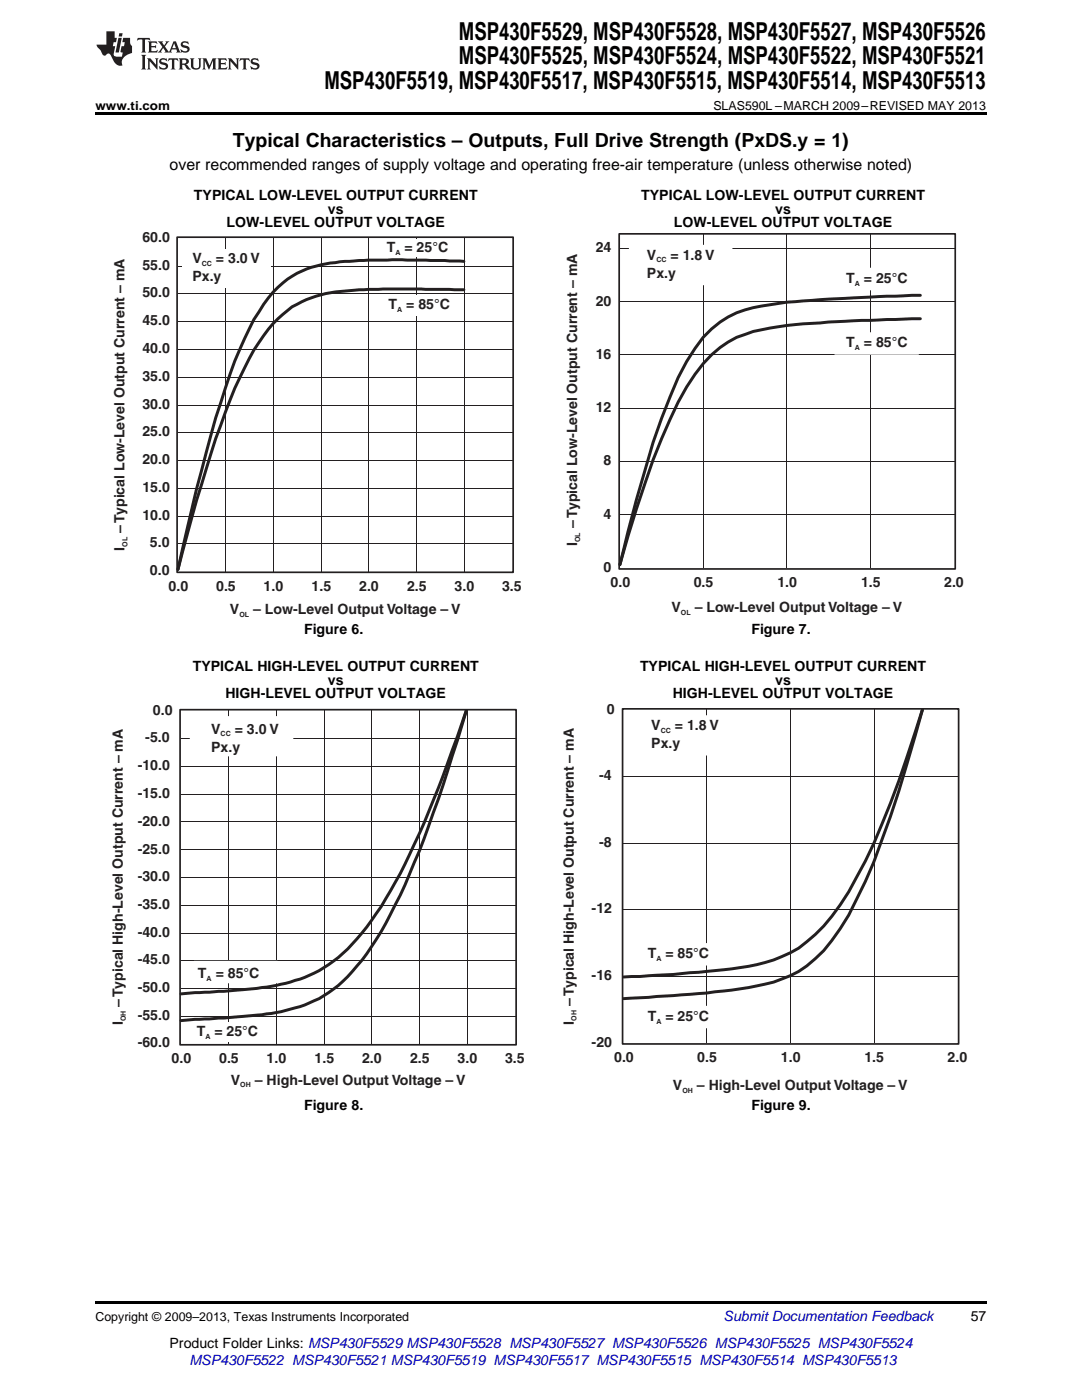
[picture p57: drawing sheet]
<svg xmlns="http://www.w3.org/2000/svg" width="216mm" height="279mm" viewBox="0 0 216 279" stroke-linecap="round" stroke-linejoin="round" font-family="sans-serif">
<defs><g id="words">
<g font-size="4.9">
<text x="91.6" y="7.9">MSP430F5529, MSP430F5528, MSP430F5527, MSP430F5526</text>
<text x="64.7" y="17.8">MSP430F5519, MSP430F5517, MSP430F5515, MSP430F5514, MSP430F5513</text>
<text x="91.6" y="12.8">MSP430F5525, MSP430F5524, MSP430F5522, MSP430F5521</text>
</g>
<text font-size="3.9" x="46.5" y="29.3">Typical Characteristics – Outputs, Full Drive Strength (PxDS.y = 1)</text>
<text font-size="3.2" x="33.8" y="34">over recommended ranges of supply voltage and operating free-air temperature (unless otherwise noted)</text>
<g font-size="2.8">
<text x="38.7" y="40">TYPICAL LOW-LEVEL OUTPUT CURRENT</text>
<text x="128" y="40">TYPICAL LOW-LEVEL OUTPUT CURRENT</text>
<text x="45.2" y="45.3">LOW-LEVEL OUTPUT VOLTAGE</text>
<text x="65.4" y="42.7">vs</text>
<text x="134.5" y="45.3">LOW-LEVEL OUTPUT VOLTAGE</text>
<text x="154.7" y="42.7">vs</text>
<text x="60.7" y="126.5">Figure 6.</text>
<text x="149.9" y="126.5">Figure 7.</text>
<text x="38.5" y="133.9">TYPICAL HIGH-LEVEL OUTPUT CURRENT</text>
<text x="65.4" y="136.6">vs</text>
<text x="127.7" y="133.9">TYPICAL HIGH-LEVEL OUTPUT CURRENT</text>
<text x="154.7" y="136.6">vs</text>
<text x="45" y="139.3">HIGH-LEVEL OUTPUT VOLTAGE</text>
<text x="134.2" y="139.3">HIGH-LEVEL OUTPUT VOLTAGE</text>
<text x="60.7" y="221.6">Figure 8.</text>
<text x="149.9" y="221.6">Figure 9.</text>
<text x="193.7" y="263.6">57</text>
<text x="33.8" y="269">Product Folder Links: MSP430F5529 MSP430F5528 MSP430F5527 MSP430F5526 MSP430F5525 MSP430F5524</text>
</g>
<g font-size="2.8" fill="#231f20">
<text x="28.4" y="53.9">55.0</text>
<text x="28.4" y="48.4">60.0</text>
<text x="38.4" y="52.5">V</text>
<text x="43.1" y="52.5">= 3.0 V</text>
<text x="77.2" y="50.3">T = 25°C</text>
<text x="118.9" y="50.3">24</text>
<text x="129.1" y="51.8">V</text>
<text x="133.8" y="51.8">= 1.8 V</text>
<text x="28.4" y="59.4">50.0</text>
<text x="38.4" y="56.1">Px.y</text>
<text x="129.1" y="55.4">Px.y</text>
<text x="168.9" y="56.4">T = 25°C</text>
<text x="28.4" y="64.9">45.0</text>
<text x="77.5" y="61.7">T = 85°C</text>
<text x="118.9" y="61">20</text>
<text x="28.4" y="70.5">40.0</text>
<text x="118.9" y="71.6">16</text>
<text x="168.9" y="69.3">T = 85°C</text>
<text x="28.4" y="76">35.0</text>
<text x="28.4" y="81.6">30.0</text>
<text x="118.9" y="82.2">12</text>
<text x="28.4" y="87">25.0</text>
<text x="28.4" y="92.6">20.0</text>
<text x="120.4" y="92.8">8</text>
<text x="28.4" y="98.1">15.0</text>
<text x="24.9" y="106.4" transform="rotate(-90 24.9 106.4)">– Typical Low-Level Output Current – mA</text>
<text x="28.4" y="103.7">10.0</text>
<text x="115.2" y="105.5" transform="rotate(-90 115.2 105.5)">– Typical Low-Level Output Current – mA</text>
<text x="120.4" y="103.5">4</text>
<text x="24.9" y="109.9" transform="rotate(-90 24.9 109.9)">I</text>
<text x="29.9" y="109.2">5.0</text>
<text x="115.2" y="109" transform="rotate(-90 115.2 109)">I</text>
<text x="29.9" y="114.7">0.0</text>
<text x="33.6" y="117.9">0.0</text>
<text x="43.1" y="117.9">0.5</text>
<text x="52.6" y="117.9">1.0</text>
<text x="62.2" y="117.9">1.5</text>
<text x="71.7" y="117.9">2.0</text>
<text x="81.2" y="117.9">2.5</text>
<text x="90.7" y="117.9">3.0</text>
<text x="100.2" y="117.9">3.5</text>
<text x="120.4" y="114.1">0</text>
<text x="121.8" y="117.2">0.0</text>
<text x="138.4" y="117.2">0.5</text>
<text x="155.1" y="117.2">1.0</text>
<text x="171.8" y="117.2">1.5</text>
<text x="188.4" y="117.2">2.0</text>
<text x="45.9" y="122.5">V</text>
<text x="50.5" y="122.5">– Low-Level Output Voltage – V</text>
<text x="134" y="122.1">V</text>
<text x="138.6" y="122.1">– Low-Level Output Voltage – V</text>
<text x="30.5" y="142.6">0.0</text>
<text x="121.1" y="142.4">0</text>
<text x="29" y="148.2">-5.0</text>
<text x="42.1" y="146.4">V</text>
<text x="42.1" y="150">Px.y</text>
<text x="46.8" y="146.4">= 3.0 V</text>
<text x="130" y="145.7">V</text>
<text x="130" y="149.3">Px.y</text>
<text x="134.7" y="145.7">= 1.8 V</text>
<text x="27.5" y="153.6">-10.0</text>
<text x="119.6" y="155.7">-4</text>
<text x="27.5" y="159.2">-15.0</text>
<text x="27.5" y="164.7">-20.0</text>
<text x="27.5" y="170.3">-25.0</text>
<text x="119.6" y="169">-8</text>
<text x="27.5" y="175.8">-30.0</text>
<text x="27.5" y="181.3">-35.0</text>
<text x="118.1" y="182.3">-12</text>
<text x="27.5" y="186.9">-40.0</text>
<text x="129.2" y="191.2">T = 85°C</text>
<text x="27.5" y="192.4">-45.0</text>
<text x="39.5" y="195.2">T = 85°C</text>
<text x="118.1" y="195.6">-16</text>
<text x="24.5" y="201" transform="rotate(-90 24.5 201)">– Typical High-Level Output Current – mA</text>
<text x="27.5" y="203.5">-55.0</text>
<text x="27.5" y="198">-50.0</text>
<text x="114.5" y="200.8" transform="rotate(-90 114.5 200.8)">– Typical High-Level Output Current – mA</text>
<text x="129.2" y="203.7">T = 25°C</text>
<text x="24.5" y="204.6" transform="rotate(-90 24.5 204.6)">I</text>
<text x="27.5" y="209">-60.0</text>
<text x="39.3" y="206.8">T = 25°C</text>
<text x="114.5" y="204.5" transform="rotate(-90 114.5 204.5)">I</text>
<text x="118.1" y="208.9">-20</text>
<text x="34.2" y="212.2">0.0</text>
<text x="43.7" y="212.2">0.5</text>
<text x="53.2" y="212.2">1.0</text>
<text x="62.8" y="212.2">1.5</text>
<text x="72.3" y="212.2">2.0</text>
<text x="81.8" y="212.2">2.5</text>
<text x="91.3" y="212.2">3.0</text>
<text x="100.8" y="212.2">3.5</text>
<text x="122.5" y="212">0.0</text>
<text x="139.1" y="212">0.5</text>
<text x="155.8" y="212">1.0</text>
<text x="172.5" y="212">1.5</text>
<text x="189.1" y="212">2.0</text>
<text x="46.1" y="216.5">V</text>
<text x="50.8" y="216.5">– High-Level Output Voltage – V</text>
<text x="134.3" y="217.5">V</text>
<text x="139.1" y="217.5">– High-Level Output Voltage – V</text>
</g>
<g font-size="2.8" fill="#0000c8">
<text x="144.4" y="263.6">Submit Documentation Feedback</text>
<text x="37.8" y="272.5">MSP430F5522 MSP430F5521 MSP430F5519 MSP430F5517 MSP430F5515 MSP430F5514 MSP430F5513</text>
</g>
<g font-size="2.5">
<text x="19" y="21.9">www.ti.com</text>
<text x="142.3" y="21.9">SLAS590L –MARCH 2009–REVISED MAY 2013</text>
<text x="19" y="263.6">Copyright © 2009–2013, Texas Instruments Incorporated</text>
</g>
<g font-size="1.4" fill="#231f20">
<text x="40.3" y="53">CC</text>
<text x="78.9" y="50.8">A</text>
<text x="131" y="52.4">CC</text>
<text x="170.6" y="57">A</text>
<text x="79.2" y="62.3">A</text>
<text x="170.6" y="69.9">A</text>
<text x="25.4" y="109.1" transform="rotate(-90 25.4 109.1)">OL</text>
<text x="115.7" y="108.2" transform="rotate(-90 115.7 108.2)">OL</text>
<text x="47.8" y="123">OL</text>
<text x="135.9" y="122.7">OL</text>
<text x="44" y="147">CC</text>
<text x="131.8" y="146.2">CC</text>
<text x="131" y="191.8">A</text>
<text x="41.2" y="195.7">A</text>
<text x="25.1" y="203.9" transform="rotate(-90 25.1 203.9)">OH</text>
<text x="115" y="203.7" transform="rotate(-90 115 203.7)">OH</text>
<text x="41" y="207.3">A</text>
<text x="131" y="204.3">A</text>
<text x="47.9" y="217">OH</text>
<text x="136.2" y="218.1">OH</text>
</g>
</g></defs>
<path d="M19 259.7h177.8v.5h-177.8z" fill="#000"/>
<g fill="#fff">
<path d="M66.9 223.3h.3v.7h-.3z"/>
<path d="M156.1 223.3h.4v.7h-.4z"/>
</g>
<path d="M124.4 155h66.7M141 141.6v66.6M157.7 141.6v66.6M174.4 141.6v66.6M124.4 168.3h66.7M124.4 194.8h66.7M124.4 181.6h66.7" fill="none" stroke="#231f20" stroke-width=".2"/>
<path d="M184 141.6l-1.4 4.4a186.3 186.3 0 0 1-9.9 25.9l-1.7 3.1a38.4 38.4 0 0 1-11.6 14.2 34 34 0 0 1-15 4.3l-3.4 .4a201.9 201.9 0 0 1-16.6 1.1M184.1 141.6l-1.5 5.1a216.2 216.2 0 0 1-9.9 29.2l-1.7 3.5a44.8 44.8 0 0 1-6.6 10.3 22.2 22.2 0 0 1-13.4 7.1 201.6 201.6 0 0 1-25 2.4l-1.6 .1" fill="none" stroke="#231f20" stroke-width=".59"/>
<path d="M124.2 141.5h67.1v66.8h-67.1z" fill="none" stroke="#231f20" stroke-width=".34"/>
<path d="M126.4 142.9h20.6v7.7h-20.6z" fill-rule="evenodd" fill="#fff"/>
<path d="M126.4 142.9h20.6v7.7h-20.6z" fill="none" stroke="#fff" stroke-width=".34"/>
<path d="M127 200.9h16.6v4.1h-16.6z" fill-rule="evenodd" fill="#fff"/>
<path d="M127 200.9h16.6v4.1h-16.6z" fill="none" stroke="#fff" stroke-width=".34"/>
<path d="M127 188.4h16.6v4.1h-16.6z" fill-rule="evenodd" fill="#fff"/>
<path d="M127 188.4h16.6v4.1h-16.6z" fill="none" stroke="#fff" stroke-width=".34"/>
<g fill="none" stroke="#231f20" stroke-width=".2">
<path d="M36.1 158.5h66.7M36.1 152.9h66.7M36.1 147.4h66.7M45.6 141.8v66.6M55.1 141.8v66.6M64.7 141.8v66.6M74.2 141.8v66.6M83.7 141.8v66.6M93.2 141.8v66.6M36.1 175.1h66.7M36.1 169.6h66.7M36.1 164h66.7"/>
<path d="M36.1 197.3h66.7M36.1 191.7h66.7M36.1 186.2h66.7M36.1 180.6h66.7M36.1 202.8h66.7"/>
</g>
<path d="M36.1 198.4l5.7-.4a132.6 132.6 0 0 0 13.3-1.3 26.7 26.7 0 0 0 17.2-10.5 90.2 90.2 0 0 0 11.4-19.9 275.1 275.1 0 0 0 9.3-24.5 291.9 291.9 0 0 1-10.3 30.3 89.4 89.4 0 0 1-10.4 19.5 26.4 26.4 0 0 1-9.6 8.1 39.4 39.4 0 0 1-14.2 3.1l-12.4 .9" fill="none" stroke="#231f20" stroke-width=".59"/>
<path d="M35.9 141.6h67.1v66.9h-67.1z" fill="none" stroke="#231f20" stroke-width=".34"/>
<path d="M38 143.1h20.4v7.7h-20.4z" fill-rule="evenodd" fill="#fff"/>
<path d="M38 143.1h20.4v7.7h-20.4z" fill="none" stroke="#fff" stroke-width=".34"/>
<g fill="#fff">
<path d="M37 204h16.6v4h-16.6z" fill-rule="evenodd"/>
<path d="M38.7 191.9h16.6v4.2h-16.6z" fill-rule="evenodd"/>
</g>
<path d="M38.7 191.9h16.6v4.2h-16.6z" fill="none" stroke="#fff" stroke-width=".34"/>
<g fill="#fff">
<path d="M66.9 128.3h.3v.7h-.3z"/>
<path d="M156.1 128.3h.4v.7h-.4z"/>
</g>
<g fill="none" stroke="#231f20" stroke-width=".2">
<path d="M35.5 58.6h66.7M35.5 53.1h66.7M45 47.5v66.6M54.5 47.5v66.6M64.1 47.5v66.6M73.6 47.5v66.6M83.1 47.5v66.6M92.6 47.5v66.6M35.5 75.3h66.7M35.5 69.7h66.7M35.5 64.2h66.7M35.5 97.4h66.7"/>
<path d="M35.5 91.9h66.7M35.5 86.3h66.7M35.5 80.8h66.7M35.5 108.5h66.7M35.5 103h66.7"/>
</g>
<path d="M92.6 52.2l-3.8-.2a251.9 251.9 0 0 0-20.9 .2 22.5 22.5 0 0 0-10.5 3.5 20.2 20.2 0 0 0-5.7 6.5 57.1 57.1 0 0 0-4.9 9.9l-.9 2.5a284.9 284.9 0 0 0-8.5 30.8l-1.9 8.2a353.1 353.1 0 0 1 8.6-28.7 78.3 78.3 0 0 1 7.6-16.6 24.1 24.1 0 0 1 6.6-7.1 23.7 23.7 0 0 1 8.6-2.9l4.8-.5 4.7-.1 16.2 .1" fill="none" stroke="#231f20" stroke-width=".59"/>
<path d="M35.3 47.3h67.1v66.9h-67.1z" fill="none" stroke="#231f20" stroke-width=".34"/>
<g fill="#fff">
<path d="M36.3 49.7h17.7v7.7h-17.7z" fill-rule="evenodd"/>
<path d="M75 47.7h16.5v3.6h-16.5z" fill-rule="evenodd"/>
<path d="M75.3 58.9h16.6v4.2h-16.6z" fill-rule="evenodd"/>
</g>
<path d="M123.7 49.6h66.7M140.4 46.8v66.6M157 46.8v66.6M173.7 46.8v66.6M123.7 70.8h66.7M123.7 60.3h66.7M123.7 92.1h66.7M123.7 81.5h66.7M123.7 102.8h66.7" fill="none" stroke="#231f20" stroke-width=".2"/>
<path d="M183.6 58.9l-14.9 .6a122.5 122.5 0 0 0-18.4 1.9 18 18 0 0 0-11.6 8.1l-1.7 2.6a106 106 0 0 0-8.3 21.7l-1.7 5.9-3.3 13M183.6 63.6l-9.9 .3a169 169 0 0 0-18.4 1.3 24.7 24.7 0 0 0-10 3.1 24.1 24.1 0 0 0-8.3 8.9 123.2 123.2 0 0 0-10 24.3l-3.3 11.1" fill="none" stroke="#231f20" stroke-width=".59"/>
<path d="M123.5 46.7h67.1v66.8h-67.1z" fill="none" stroke="#231f20" stroke-width=".34"/>
<path d="M125.7 49h20.3v7.8h-20.3z" fill-rule="evenodd" fill="#fff"/>
<path d="M125.7 49h20.3v7.8h-20.3z" fill="none" stroke="#fff" stroke-width=".34"/>
<path d="M166.6 53.6h16.6v4.2h-16.6z" fill-rule="evenodd" fill="#fff"/>
<path d="M166.6 53.6h16.6v4.2h-16.6z" fill="none" stroke="#fff" stroke-width=".34"/>
<path d="M166.6 66.5h16.6v4.1h-16.6z" fill-rule="evenodd" fill="#fff"/>
<path d="M166.6 66.5h16.6v4.1h-16.6z" fill="none" stroke="#fff" stroke-width=".34"/>
<path d="M19 22.5h177.8v.5h-177.8z" fill="#000"/>
<g fill="#231f20">
<path d="M27.5 7.6l-.1 .5 .4-.2h.6v.1v2.1l-.2 .4h1l-.3-.4v-2.1l.1-.1h.5l.5 .2-.2-.5zM29.5 8.3l.2 .3v1.5l-.2 .4h1.8l.2-.6a1.04 1.04 0 0 1-1.3 .2v-.7h.6l.3 .2v-.6l-.3 .2h-.6v-.6l.8-.1 .4 .3-.2-.5zM31.5 8.3l.9 1.1-.9 1.1h.8l-.2-.2 .5-.7 .4 .7-.2 .2h1.5l-.1-.2 .1-.4h.9l.1 .4-.2 .2h1l-.3-.3-.7-1.9h-.5l-.9 2-.8-1 .9-1h-.8l.1 .3-.3 .5-.4-.6 .2-.2zM34.7 8.6l.4 1h-.7zM36.3 8.4a.63 .63 0 0 0-.2 .7 .63 .63 0 0 0 .6 .4l.6 .2 .1 .2a.75 .75 0 0 1-.7 .4 .75 .75 0 0 1-.6-.5l.1 .7 .1-.1a1.11 1.11 0 0 0 1.5-.6 1.13 1.13 0 0 0-1.2-.8l-.1-.4a1.04 1.04 0 0 1 1.2 .2l-.2-.5-.1 .1-.5-.2zM28.2 10.9l.2 .4v2.2l-.2 .4h1l-.3-.4v-2.2l.3-.4zM29.3 11.6l.3 .4v1.5l-.3 .4h.8l-.2-.4v-1.3l1.5 1.7v-1.9l.2-.4h-.7l.2 .4v.9l-1.1-1.3zM32 11.8a.62 .62 0 0 0-.2 .7 .62 .62 0 0 0 .6 .4l.6 .1 .1 .3a.76 .76 0 0 1-.7 .3 .76 .76 0 0 1-.6-.4l.1 .7 .1-.1a1.11 1.11 0 0 0 1.5-.6 1.13 1.13 0 0 0-1.2-.8l-.1-.4a1.04 1.04 0 0 1 1.2 .2l-.2-.6-.1 .1-.5-.1zM33.7 11.6l-.2 .6a.61 .61 0 0 1 .8-.3v1.6l-.2 .4h.9l-.2-.4v-1.6a.63 .63 0 0 1 .8 .3l-.2-.6zM35.6 11.6l.3 .4v1.5l-.3 .4h1l-.2-.2v-.8l.5 .2a.76 .76 0 0 0 1.2 .7l-1-1a.58 .58 0 0 0 .6-.5 .58 .58 0 0 0-.5-.6zM36.4 11.9h.1a.45 .45 0 0 1 .5 .1 .45 .45 0 0 1 .1 .5l-.7 .2zM37.9 11.6l.2 .2a2.17 2.17 0 0 0 .3 1.9 .99 .99 0 0 0 1.6-.6v-1.1l.2-.4h-.7l.2 .2a1.92 1.92 0 0 1-.2 1.8 .6 .6 0 0 1-.9-.5v-1.1l.2-.4zM40.4 11.6l.2 .4v1.5l-.2 .4h.7l-.2-.4v-1.4l.8 1.8 .8-1.8v1.4l-.2 .4h.9l-.2-.4v-1.5l.2-.4h-.8l-.6 1.5-.6-1.5zM43.4 11.6l.2 .4v1.5l-.2 .4h1.8l.2-.6a1.04 1.04 0 0 1-1.3 .1v-.6h.5l.4 .2v-.6l-.4 .2h-.5v-.7h.8l.3 .3-.1-.6zM45.5 11.6l.2 .4v1.5l-.2 .4h.7l-.2-.4v-1.3l1.5 1.7v-1.9l.2-.4h-.7l.2 .4v.9l-1.1-1.3zM47.9 11.6l-.1 .6a.61 .61 0 0 1 .8-.3v1.6l-.3 .4h1l-.3-.4 .1-1.6a.63 .63 0 0 1 .7 .3l-.1-.6zM50.2 11.8a.62 .62 0 0 0-.2 .7 .62 .62 0 0 0 .6 .4l.6 .1 .2 .3a.76 .76 0 0 1-.8 .3 .76 .76 0 0 1-.6-.4l.1 .7 .2-.1a1.11 1.11 0 0 0 1.5-.6 1.13 1.13 0 0 0-1.3-.8l-.1-.4a1.04 1.04 0 0 1 1.2 .2l-.1-.6-.2 .1-.5-.1z"/>
<path d="M21.2 6.3v2.6h-1.9l.1 .4 .7 .9a.91 .91 0 0 0 1 .8 .56 .56 0 0 1 .5-.3 .56 .56 0 0 1 .5 .3l.4 .8a1.53 1.53 0 0 0 1.9 1.2 1.54 1.54 0 0 1 1-2.1l.9-.3v-1.4a1.52 1.52 0 0 1-.3-1.6h-1.4l-.2 .8h.5l-.2 .8h-.4l-.2 1v.2l.4 .1-.2 .8a1.93 1.93 0 0 1-1.6-.3l.3-1.8h-.5l.2-.8h.4l.2-.8h-.4v-1.3zM23.6 7.6l-.6 2.9h.7l.6-2.9zM23.8 6.6l-.1 .7h.6l.2-.7z"/>
</g>
<use href="#words"/>
</svg>
